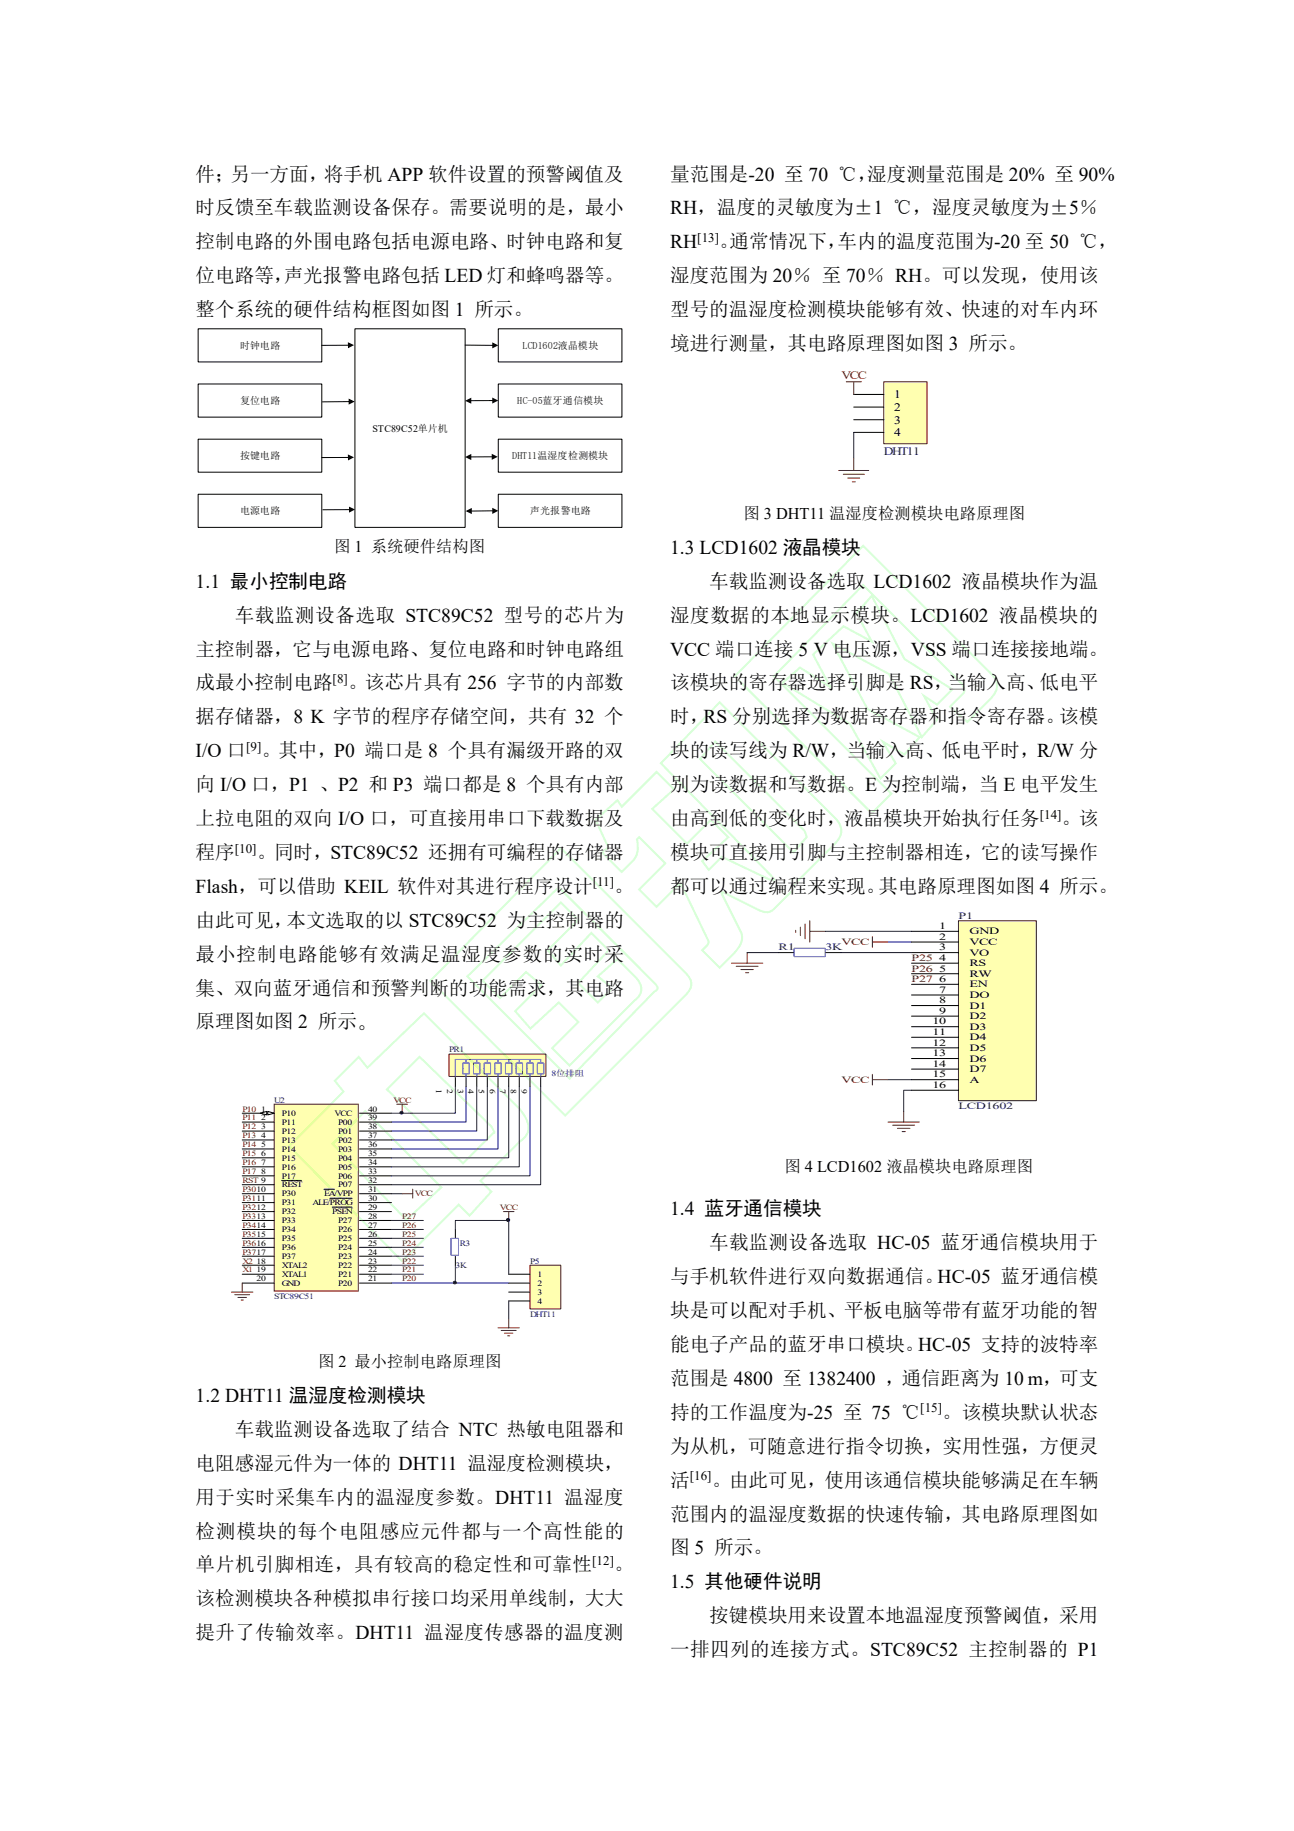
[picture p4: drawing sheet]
<svg xmlns="http://www.w3.org/2000/svg" width="210mm" height="297mm" viewBox="0 0 210 297" stroke-linecap="round" stroke-linejoin="round" font-family="sans-serif">
<defs><g id="words">
<g font-size="3.2">
<text x="31.7" y="29.3">件；另一方面，将手机 APP 软件设置的预警阈值及</text>
<text x="108.8" y="29.3">量范围是-20 至 70 ℃，</text>
<text x="140.7" y="29.3">湿度测量范围是 20% 至 90%</text>
<text x="31.7" y="34.8">时反馈至车载监测设备保存。需要说明的是，最小</text>
<text x="108.8" y="34.8">RH，温度的灵敏度为±1 ℃，湿度灵敏度为±5％</text>
<text x="31.7" y="40.3">控制电路的外围电路包括电源电路、时钟电路和复</text>
<text x="108.8" y="40.3">RH</text>
<text x="116.7" y="40.3">。</text>
<text x="118.4" y="40.3">通常情况下，</text>
<text x="135.9" y="40.3">车内的温度范围为-20 至 50 ℃，</text>
<text x="31.7" y="45.8">位电路等，</text>
<text x="46" y="45.8">声光报警电路包括 LED 灯和蜂鸣器等。</text>
<text x="108.8" y="45.8">湿度范围为 20％ 至 70％ RH。可以发现，使用该</text>
<text x="31.7" y="51.3">整个系统的硬件结构框图如图 1 所示。</text>
<text x="108.8" y="51.3">型号的温湿度检测模块能够有效、快速的对车内环</text>
<text x="108.8" y="56.8">境进行测量，其电路原理图如图 3 所示。</text>
<text x="108.8" y="89.8">1.3 LCD1602 液晶模块</text>
<text x="31.7" y="95.3">1.1 最小控制电路</text>
<text x="115.1" y="95.3">车载监测设备选取 LCD1602 液晶模块作为温</text>
<text x="38.1" y="100.8">车载监测设备选取 STC89C52 型号的芯片为</text>
<text x="108.8" y="100.8">湿度数据的本地显示模块。LCD1602 液晶模块的</text>
<text x="31.7" y="106.3">主控制器，它与电源电路、复位电路和时钟电路组</text>
<text x="108.8" y="106.3">VCC 端口连接 5 V 电压源，VSS 端口连接接地端。</text>
<text x="31.7" y="111.8">成最小控制电路</text>
<text x="56.5" y="111.8">。该芯片具有 256 字节的内部数</text>
<text x="108.8" y="111.8">该模块的寄存器选择引脚是 RS，当输入高、低电平</text>
<text x="31.7" y="117.3">据存储器，8 K 字节的程序存储空间，共有 32 个</text>
<text x="108.8" y="117.3">时，RS 分别选择为数据寄存器和指令寄存器。该模</text>
<text x="31.7" y="122.9">I/O 口</text>
<text x="42.4" y="122.9">。其中，P0 端口是 8 个具有漏级开路的双</text>
<text x="108.8" y="122.9">块的读写线为 R/W，当输入高、低电平时，R/W 分</text>
<text x="31.7" y="128.4">向 I/O 口，P1 、P2 和 P3 端口都是 8 个具有内部</text>
<text x="108.8" y="128.4">别为读数据和写数据。E 为控制端，当 E 电平发生</text>
<text x="31.7" y="133.9">上拉电阻的双向 I/O 口，可直接用串口下载数据及</text>
<text x="108.8" y="133.9">由高到低的变化时，液晶模块开始执行任务</text>
<text x="172.3" y="133.9">。该</text>
<text x="31.7" y="139.4">程序</text>
<text x="41.7" y="139.4">。同时，STC89C52 还拥有可编程的存储器</text>
<text x="108.8" y="139.4">模块可直接用引脚与主控制器相连，它的读写操作</text>
<text x="31.7" y="144.9">Flash，可以借助 KEIL 软件对其进行程序设计</text>
<text x="99.7" y="144.9">。</text>
<text x="108.8" y="144.9">都可以通过编程来实现。其电路原理图如图 4 所示。</text>
<text x="31.8" y="150.4">由此可见，本文选取的以 STC89C52 为主控制器的</text>
<text x="31.8" y="155.9">最小控制电路能够有效满足温湿度参数的实时采</text>
<text x="31.8" y="161.4">集、双向蓝牙通信和预警判断的功能需求，其电路</text>
<text x="31.8" y="166.7">原理图如图 2 所示。</text>
<text x="108.8" y="197.1">1.4 蓝牙通信模块</text>
<text x="115.1" y="202.6">车载监测设备选取 HC-05 蓝牙通信模块用于</text>
<text x="108.8" y="208.2">与手机软件进行双向数据通信。HC-05 蓝牙通信模</text>
<text x="108.8" y="213.7">块是可以配对手机、平板电脑等带有蓝牙功能的智</text>
<text x="108.8" y="219.2">能电子产品的蓝牙串口模块。HC-05 支持的波特率</text>
<text x="31.7" y="227.4">1.2 DHT11 温湿度检测模块</text>
<text x="108.8" y="224.7">范围是 4800 至 1382400 ，通信距离为 10 m，可支</text>
<text x="38.1" y="232.9">车载监测设备选取了结合 NTC 热敏电阻器和</text>
<text x="108.8" y="230.2">持的工作温度为-25 至 75 ℃</text>
<text x="152.9" y="230.2">。该模块默认状态</text>
<text x="31.8" y="238.4">电阻感湿元件为一体的 DHT11 温湿度检测模块，</text>
<text x="108.8" y="235.7">为从机，可随意进行指令切换，实用性强，方便灵</text>
<text x="31.7" y="243.9">用于实时采集车内的温湿度参数。DHT11 温湿度</text>
<text x="108.8" y="241.2">活</text>
<text x="115.5" y="241.2">。由此可见，使用该通信模块能够满足在车辆</text>
<text x="31.7" y="249.4">检测模块的每个电阻感应元件都与一个高性能的</text>
<text x="108.8" y="246.7">范围内的温湿度数据的快速传输，其电路原理图如</text>
<text x="31.7" y="254.9">单片机引脚相连，具有较高的稳定性和可靠性</text>
<text x="99.7" y="254.9">。</text>
<text x="108.8" y="252.2">图 5 所示。</text>
<text x="108.8" y="257.7">1.5 其他硬件说明</text>
<text x="31.8" y="260.4">该检测模块各种模拟串行接口均采用单线制，大大</text>
<text x="115.1" y="263.2">按键模块用来设置本地温湿度预警阈值，采用</text>
<text x="31.8" y="265.9">提升了传输效率。DHT11 温湿度传感器的温度测</text>
<text x="108.8" y="268.7">一排四列的连接方式。STC89C52 主控制器的 P1</text>
</g>
<g font-size="2.6">
<text x="54.3" y="89.6">图 1 系统硬件结构图</text>
<text x="120.6" y="84.1">图 3 DHT11 温湿度检测模块电路原理图</text>
<text x="127.3" y="190.1">图 4 LCD1602 液晶模块电路原理图</text>
<text x="51.6" y="221.7">图 2 最小控制电路原理图</text>
</g>
<g font-size="2.1">
<text x="113.2" y="39.2">[13]</text>
<text x="54" y="110.8">[8]</text>
<text x="39.9" y="121.8">[9]</text>
<text x="168.7" y="132.8">[14]</text>
<text x="38.1" y="138.3">[10]</text>
<text x="96.2" y="143.8">[11]</text>
<text x="149.3" y="229.1">[15]</text>
<text x="111.9" y="240.1">[16]</text>
<text x="96.1" y="253.9">[12]</text>
</g>
<text font-size="1.9" fill="#800000" x="136.5" y="61.5">VCC</text>
<g font-size="1.9">
<text x="145.1" y="64.6">1</text>
<text x="145.1" y="66.7">2</text>
<text x="145.1" y="68.7">3</text>
<text x="145.1" y="70.8">4</text>
</g>
<text font-size="1.9" fill="#000080" x="143.4" y="73.9">DHT11</text>
<g font-size="1.6">
<text x="38.9" y="56.6">时钟电路</text>
<text x="84.8" y="56.6">LCD1602液晶模块</text>
<text x="38.9" y="65.5">复位电路</text>
<text x="83.9" y="65.5">HC-05蓝牙通信模块</text>
<text x="60.4" y="70">STC89C52单片机</text>
<text x="38.9" y="74.5">按键电路</text>
<text x="83.1" y="74.5">DHT11温湿度检测模块</text>
<text x="38.9" y="83.4">电源电路</text>
<text x="86" y="83.4">声光报警电路</text>
<text x="152.4" y="150.7">1</text>
<text x="152.4" y="152.5">2</text>
<text x="152.4" y="154.2">3</text>
<text x="152.4" y="155.9">4</text>
<text x="157.3" y="151.6">GND</text>
<text x="157.3" y="153.3">VCC</text>
<text x="157.3" y="155">VO</text>
<text x="152.4" y="157.6">5</text>
<text x="152.4" y="159.3">6</text>
<text x="152.4" y="161.1">7</text>
<text x="157.3" y="156.8">RS</text>
<text x="157.3" y="158.5">RW</text>
<text x="157.3" y="160.2">EN</text>
<text x="157.3" y="161.9">DO</text>
<text x="151.3" y="166.2">10</text>
<text x="151.3" y="167.9">11</text>
<text x="152.4" y="162.8">8</text>
<text x="152.4" y="164.5">9</text>
<text x="157.3" y="163.6">D1</text>
<text x="157.3" y="165.4">D2</text>
<text x="157.3" y="167.1">D3</text>
<text x="151.3" y="169.7">12</text>
<text x="151.3" y="171.4">13</text>
<text x="151.3" y="173.1">14</text>
<text x="157.3" y="168.8">D4</text>
<text x="157.3" y="170.5">D5</text>
<text x="157.3" y="172.2">D6</text>
<text x="157.3" y="173.9">D7</text>
<text x="151.3" y="176.5">16</text>
<text x="151.3" y="174.8">15</text>
<text x="157.3" y="175.7">A</text>
</g>
<g font-size="1.6" fill="#000080">
<text x="155.5" y="149">P1</text>
<text x="126.3" y="154.2">R1</text>
<text x="134" y="154.2">3K</text>
<text x="155.5" y="180">LCD1602</text>
</g>
<g font-size="1.6" fill="#800000">
<text x="136.5" y="153.3">VCC</text>
<text x="147.9" y="155.9">P25</text>
<text x="147.9" y="159.3">P27</text>
<text x="147.9" y="157.6">P26</text>
<text x="136.5" y="175.7">VCC</text>
</g>
<g font-size="1.3" fill="#000080">
<text x="72.9" y="170.7">PR1</text>
<text x="44.5" y="178.9">U2</text>
<text x="89.5" y="174.5">8位位位</text>
<text x="74.6" y="202.1">R3</text>
<text x="73.9" y="205.7">3K</text>
<text x="86" y="205">P5</text>
<text x="44.5" y="210.8">STC89C51</text>
<text x="86" y="213.7">DHT11</text>
</g>
<g font-size="1.3" fill="#800000">
<text x="63.8" y="178.9">VCC</text>
<text x="39.3" y="180.3">P10</text>
<text x="39.3" y="183.2">P12</text>
<text x="39.3" y="181.8">P11</text>
<text x="39.3" y="184.7">P13</text>
<text x="39.3" y="187.6">P15</text>
<text x="39.3" y="189">P16</text>
<text x="39.3" y="190.5">P17</text>
<text x="39.3" y="186.1">P14</text>
<text x="39.3" y="191.9">RST 9</text>
<text x="39.3" y="196.3">P3212</text>
<text x="39.3" y="193.4">P3010</text>
<text x="39.3" y="194.8">P3111</text>
<text x="39.3" y="197.7">P3313</text>
<text x="65.3" y="197.7">P27</text>
<text x="67.3" y="194.1">VCC</text>
<text x="81.1" y="196.3">VCC</text>
<text x="39.3" y="199.2">P3414</text>
<text x="39.3" y="200.6">P3515</text>
<text x="39.3" y="202.1">P3616</text>
<text x="39.3" y="203.5">P3717</text>
<text x="65.3" y="200.6">P25</text>
<text x="65.3" y="199.2">P26</text>
<text x="65.3" y="203.5">P23</text>
<text x="65.3" y="202.1">P24</text>
<text x="39.3" y="206.4">X1</text>
<text x="39.3" y="205">X2</text>
<text x="65.3" y="207.9">P20</text>
<text x="65.3" y="206.4">P21</text>
<text x="65.3" y="205">P22</text>
</g>
<g font-size="1.3">
<text x="70.8" y="176.6" transform="rotate(90 70.8 176.6)">1</text>
<text x="72.5" y="176.6" transform="rotate(90 72.5 176.6)">2</text>
<text x="74.3" y="176.6" transform="rotate(90 74.3 176.6)">3</text>
<text x="76" y="176.6" transform="rotate(90 76 176.6)">4</text>
<text x="77.7" y="176.6" transform="rotate(90 77.7 176.6)">5</text>
<text x="79.5" y="176.6" transform="rotate(90 79.5 176.6)">6</text>
<text x="81.2" y="176.6" transform="rotate(90 81.2 176.6)">7</text>
<text x="82.9" y="176.6" transform="rotate(90 82.9 176.6)">8</text>
<text x="84.6" y="176.6" transform="rotate(90 84.6 176.6)">9</text>
<text x="42.4" y="180.3">1</text>
<text x="42.4" y="181.8">2</text>
<text x="42.4" y="183.2">3</text>
<text x="42.4" y="184.7">4</text>
<text x="45.7" y="181">P10</text>
<text x="45.7" y="182.5">P11</text>
<text x="45.7" y="183.9">P12</text>
<text x="45.7" y="185.4">P13</text>
<text x="54.3" y="181">VCC</text>
<text x="54.9" y="185.4">P02</text>
<text x="54.9" y="183.9">P01</text>
<text x="54.9" y="182.5">P00</text>
<text x="59.7" y="184.7">37</text>
<text x="59.7" y="183.2">38</text>
<text x="59.7" y="181.8">39</text>
<text x="59.7" y="180.3">40</text>
<text x="42.4" y="186.1">5</text>
<text x="42.4" y="187.6">6</text>
<text x="42.4" y="189">7</text>
<text x="42.4" y="190.5">8</text>
<text x="45.7" y="186.8">P14</text>
<text x="45.7" y="188.3">P15</text>
<text x="45.7" y="189.7">P16</text>
<text x="45.7" y="191.2">P17</text>
<text x="54.9" y="191.2">P06</text>
<text x="54.9" y="189.7">P05</text>
<text x="54.9" y="188.3">P04</text>
<text x="54.9" y="186.8">P03</text>
<text x="59.7" y="191.9">32</text>
<text x="59.7" y="190.5">33</text>
<text x="59.7" y="189">34</text>
<text x="59.7" y="187.6">35</text>
<text x="59.7" y="186.1">36</text>
<text x="45.7" y="192.6">REST</text>
<text x="45.7" y="194.1">P30</text>
<text x="45.7" y="195.5">P31</text>
<text x="45.7" y="197">P32</text>
<text x="50.7" y="195.5">ALE/PROG</text>
<text x="52.6" y="194.1">EA/VPP</text>
<text x="53.9" y="197">PSEN</text>
<text x="54.9" y="192.6">P07</text>
<text x="59.7" y="197.7">28</text>
<text x="59.7" y="196.3">29</text>
<text x="59.7" y="194.8">30</text>
<text x="59.7" y="193.4">31</text>
<text x="45.7" y="198.5">P33</text>
<text x="45.7" y="199.9">P34</text>
<text x="45.7" y="201.4">P35</text>
<text x="45.7" y="202.8">P36</text>
<text x="54.9" y="202.8">P24</text>
<text x="54.9" y="201.4">P25</text>
<text x="54.9" y="199.9">P26</text>
<text x="54.9" y="198.5">P27</text>
<text x="59.7" y="203.5">24</text>
<text x="59.7" y="202.1">25</text>
<text x="59.7" y="200.6">26</text>
<text x="59.7" y="199.2">27</text>
<text x="41.6" y="205">18</text>
<text x="41.6" y="206.4">19</text>
<text x="41.6" y="207.9">20</text>
<text x="45.7" y="204.3">P37</text>
<text x="45.7" y="205.7">XTAL2</text>
<text x="45.7" y="207.2">XTAL1</text>
<text x="45.7" y="208.6">GND</text>
<text x="54.9" y="208.6">P20</text>
<text x="54.9" y="207.2">P21</text>
<text x="54.9" y="205.7">P22</text>
<text x="54.9" y="204.3">P23</text>
<text x="59.7" y="207.9">21</text>
<text x="59.7" y="206.4">22</text>
<text x="59.7" y="205">23</text>
<text x="87.2" y="207.2">1</text>
<text x="87.2" y="208.6">2</text>
<text x="87.2" y="210.1">3</text>
<text x="87.2" y="211.5">4</text>
</g>
</g></defs>
<path d="M57.6 53.3h17.9v32.3h-17.9z" fill="none" stroke="#000" stroke-width=".16"/>
<path d="M32.2 53.3h20v5.4h-20z" fill="#fff"/>
<path d="M32.2 53.3h20v5.4h-20z" fill="none" stroke="#000" stroke-width=".16"/>
<path d="M32.2 62.3h20v5.4h-20z" fill="#fff"/>
<path d="M32.2 62.3h20v5.4h-20z" fill="none" stroke="#000" stroke-width=".16"/>
<path d="M32.2 71.2h20v5.4h-20z" fill="#fff"/>
<path d="M32.2 71.2h20v5.4h-20z" fill="none" stroke="#000" stroke-width=".16"/>
<path d="M32.2 80.2h20v5.4h-20z" fill="#fff"/>
<path d="M32.2 80.2h20v5.4h-20z" fill="none" stroke="#000" stroke-width=".16"/>
<path d="M80.9 53.3h20v5.4h-20z" fill="#fff"/>
<path d="M80.9 53.3h20v5.4h-20z" fill="none" stroke="#000" stroke-width=".16"/>
<path d="M80.9 80.2h20v5.4h-20z" fill="#fff"/>
<path d="M80.9 80.2h20v5.4h-20z" fill="none" stroke="#000" stroke-width=".16"/>
<path d="M80.9 71.2h20v5.4h-20z" fill="#fff"/>
<path d="M80.9 71.2h20v5.4h-20z" fill="none" stroke="#000" stroke-width=".16"/>
<path d="M80.9 62.3h20v5.4h-20z" fill="#fff"/>
<path d="M56.6 56h-4.4M75.5 56h4.5M56.6 74.2h-4.4M56.7 65.2h-4.4M79.9 74.1h-3.6M80 65h-3.7M80.9 62.3h20v5.4h-20zM56.8 82.7h-4.4M80 82.9h-3.6" fill="none" stroke="#000" stroke-width=".16"/>
<path d="M56.5 55.5l.9 .5-.9 .5zM79.9 55.5l1 .5-1 .5zM56.5 73.7l.9 .5-.9 .5zM56.6 64.7l1 .5-1 .4zM75.5 65l1-.5v1zM75.5 74.1l1-.5v1zM79.8 73.6l1 .5-1 .5zM79.9 64.5l1 .5-1 .5zM56.6 82.2l1 .5-1 .5zM75.6 82.9l1-.5v1zM79.9 82.4l1 .5-1 .5z" fill="#000"/>
<path d="M44.5 179.1h13.6v30.3h-13.6z" fill-rule="evenodd" fill="#ffffb0" stroke="#800000" stroke-width=".16"/>
<path d="M39.3 180.6h5.2" fill="none" stroke="#000" stroke-width=".16"/>
<g fill="#ffffe8" stroke="#000" stroke-width=".16">
<path d="M43.5 180.3l1 .3-1 .3z"/>
<path d="M42.2 180.6l1.1-.3v.6z"/>
</g>
<g fill="none" stroke="#000" stroke-width=".16">
<path d="M73.9 174.8v1.4M75.6 174.8v1.4M77.4 174.8v1.4M79.1 174.8v1.4M80.8 174.8v1.4M82.5 174.8v1.4M84.3 174.8v1.4M86 174.8v1.4M87.7 174.8v1.4M39.3 182h5.2M39.3 183.5h5.2M39.3 184.9h5.2"/>
<path d="M39.3 186.4h5.2M39.3 187.8h5.2M39.3 189.3h5.2M39.3 190.8h5.2M39.3 192.2h5.2M39.3 193.7h5.2M39.3 195.1h5.2M39.3 196.6h5.2M39.3 198h5.2M39.3 199.5h5.2M45.7 191.5h3.2M52.6 192.9h1.7"/>
<path d="M53.5 194.4h3.6M53.9 195.8h3.2M58.3 182h5.2M58.3 183.5h5.2M58.3 184.9h5.2M58.3 186.4h5.2M58.3 187.8h5.2M58.3 189.3h5.2M58.3 190.8h5.2M58.3 192.2h5.2M58.3 193.7h5.2M58.3 195.1h5.2"/>
<path d="M58.3 196.6h5.2M58.3 198h5.2M58.3 199.5h5.2M58.3 180.6h5.2M39.3 200.9h5.2M39.3 202.4h5.2M39.3 203.8h5.2M39.3 205.3h5.2M39.3 206.7h5.2M39.3 208.2h5.2M58.3 200.9h5.2M58.3 202.4h5.2"/>
<path d="M58.3 203.8h5.2M58.3 205.3h5.2M58.3 206.7h5.2M58.3 208.2h5.2"/>
</g>
<path d="M63.5 199.5h5.2M63.5 198h5.2M63.5 193.7h1.8M63.5 206.7h5.2M63.5 205.3h5.2M63.5 203.8h5.2M63.5 202.4h5.2M63.5 200.9h5.2" fill="none" stroke="#000080" stroke-width=".16"/>
<path d="M64.4 179.1h1.7M65.3 179.1v1.5M65.3 193.7h1.7M67 192.9v1.5M37.6 209.6h3.4M38.1 210h2.4M38.6 210.5h1.4M39.1 210.9h.4M39.3 208.2v1.4" fill="none" stroke="#800000" stroke-width=".16"/>
<path d="M65 180.4h.3v.3h-.3z" fill-rule="evenodd" fill="#000080" stroke="#000080" stroke-width=".16"/>
<path d="M72.9 171h15.7v3.6h-15.7z" fill-rule="evenodd" fill="#ffffb0" stroke="#800000" stroke-width=".16"/>
<g fill="none" stroke="#00f" stroke-width=".16">
<path d="M75.1 172.5h1v1.7h-1zM75.6 171.9v.6M75.6 174.2v.6M76.8 172.5h1.1v1.7h-1.1zM77.4 171.9v.6M77.4 174.2v.6M78.6 172.5h1v1.7h-1zM79.1 171.9v.6M79.1 174.2v.6M80.3 172.5h1v1.7h-1zM80.8 171.9v.6M80.8 174.2v.6"/>
<path d="M82 172.5h1.1v1.7h-1.1zM82.5 171.9v.6M82.5 174.2v.6M83.8 172.5h1v1.7h-1zM84.3 171.9v.6M84.3 174.2v.6M85.5 172.5h1v1.7h-1zM86 171.9v.6M86 174.2v.6M87.2 172.5h1v1.7h-1zM87.7 172.5v-.6h-13.8v2.9M87.7 174.2v.6"/>
</g>
<path d="M86 205.3h5v7h-5z" fill-rule="evenodd" fill="#ffffb0" stroke="#800000" stroke-width=".16"/>
<path d="M73.9 199.5v1.4M73.9 203.8v1.5M82.5 206.7h3.5M82.5 208.2h3.5M82.5 209.6h3.5M82.5 211.1h3.5" fill="none" stroke="#000" stroke-width=".16"/>
<path d="M81.7 196.6h1.7M82.5 196.6v1.4M80.8 215.4h3.5M81.3 215.8h2.5M81.9 216.3h1.3M82.4 216.7h.3M82.5 214v1.4" fill="none" stroke="#800000" stroke-width=".16"/>
<g fill="#000080" stroke="#000080" stroke-width=".16">
<path d="M82.3 197.8h.3v.3h-.3z" fill-rule="evenodd"/>
<path d="M73.6 207.9h.4v.3h-.4z" fill-rule="evenodd"/>
<path d="M82.3 197.8h.3v.3h-.3z" fill-rule="evenodd"/>
</g>
<path d="M73.2 200.9h1.2v2.7h-1.2z" fill="none" stroke="#00f" stroke-width=".16"/>
<g fill="none" stroke="#000080" stroke-width=".16">
<path d="M73.9 176.2v4.4h-10.4M75.6 176.2v5.8h-12.1M77.4 176.2v7.3h-13.9M79.1 176.2v8.7h-15.6M80.8 176.2v10.2h-17.3M82.5 176.2v11.6h-19M84.3 176.2v13.1h-20.8M86 176.2v14.6h-22.5M87.7 176.2v16h-24.2M73.9 199.5v-1.5h8.7v8.7M63.5 208.2h19M73.9 205.3v2.9"/>
<path d="M82.5 211.1v2.9"/>
</g>
<path d="M143.4 61.9h7v10.1h-7z" fill-rule="evenodd" fill="#ffffb0" stroke="#800000" stroke-width=".16"/>
<path d="M138.5 64h4.9M138.5 66h4.9M138.5 68.1h4.9M138.5 70.1h4.9" fill="none" stroke="#000" stroke-width=".16"/>
<g fill="none" stroke="#800000" stroke-width=".16">
<path d="M136.1 76.3h4.9M136.8 76.9h3.5M137.3 61.9h2.5M137.6 77.6h1.9M138.3 78.2h.5M138.5 61.9v2.1M138.5 74.3v2M118.7 156.3h5.1M119.5 156.8h3.5M120.2 157.3h2.1M121 157.8h.5M121.2 154.5v1.8"/>
<path d="M129.1 150.9v.4M129.9 150.4v1.4M130.6 149.9v2.4M131.4 151.1h2.5M131.4 149.4v3.4M141.6 152v1.7M141.6 152.8h2.5M141.6 174.3v1.7M141.6 175.2h2.5M144.1 182h5.1M144.9 182.5h3.5M145.6 183h2.1"/>
<path d="M146.4 183.6h.5M146.6 180.3v1.7"/>
</g>
<path d="M138.5 70.1v4.2M133.9 151.1h14M144.1 152.8h3.8M144.1 175.2h3.8M147.9 176.9h-1.3v3.4" fill="none" stroke="#000080" stroke-width=".16"/>
<path d="M155.5 149.4h12.7v29.2h-12.7z" fill-rule="evenodd" fill="#ffffb0" stroke="#491010" stroke-width=".16"/>
<g fill="none" stroke="#000" stroke-width=".16">
<path d="M126.3 154.5h2.6M133.9 154.5h2.6M147.9 151.1h7.6M147.9 152.8h7.6M147.9 154.5h7.6M147.9 156.3h7.6M147.9 158h7.6M147.9 159.7h7.6M147.9 161.4h7.6M147.9 163.1h7.6M147.9 164.8h7.6M147.9 166.6h7.6"/>
<path d="M147.9 168.3h7.6M147.9 170h7.6M147.9 171.7h7.6M147.9 173.4h7.6M147.9 175.2h7.6M147.9 176.9h7.6"/>
</g>
<path d="M121.2 154.5h5.1M136.5 154.5h11.4" fill="none" stroke="#000080" stroke-width=".16"/>
<path d="M128.9 153.8h5v1.4h-5z" fill="none" stroke="#00f" stroke-width=".16"/>
<use href="#words"/>
</svg>
